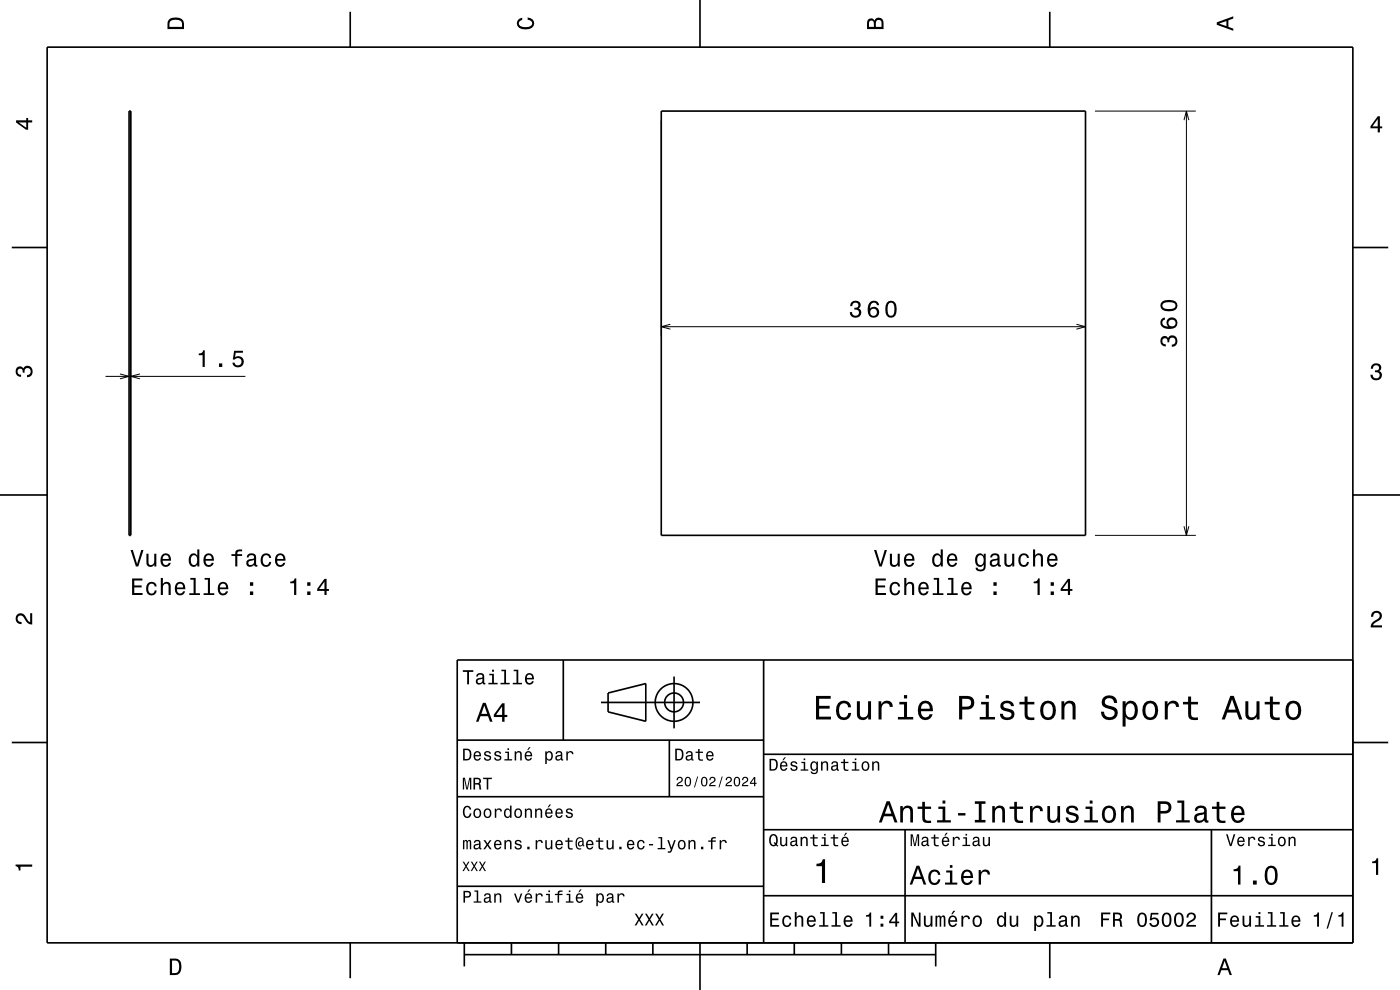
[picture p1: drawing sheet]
<svg xmlns="http://www.w3.org/2000/svg" width="297mm" height="210mm" viewBox="0 0 297 210" stroke-linecap="round" stroke-linejoin="round" font-family="sans-serif">
<g fill="none" stroke="#000" stroke-width=".21">
<path d="M140.3 25.6v45.7M230.3 25.6v45.7M232.3 23.6h21.4M251.2 25.5l.5-1.9 .5 1.9M251.7 23.6v90M22.4 79.8h29.7M25.4 79.3l2 .5-2 .6M29.7 79.3l-1.9 .5 1.9 .6M140.3 69.3h90M142.2 68.8l-1.9 .5 1.9 .5M228.4 68.8l1.9 .5-1.9 .5M232.3 113.6h21.4"/>
<path d="M251.2 111.6l.5 2 .5-2"/>
</g>
<g fill="none" stroke="#000" stroke-width=".35">
<path d="M10 10h277v190h-277zM74.3 2.5v7.5M148.5 0v10M222.7 2.5v7.5M27.4 23.6h.4v90h-.4zM140.3 23.6h90v90h-90zM2.5 52.5h7.5M287 52.5h7.5M0 105h10M287 105h10M119.5 140v17M162 140v60"/>
<path d="M287 140h-190v60M2.5 157.5h7.5M97 157h65M127.5 149h21M129 147l8-2v8l-8-2zM142 157v12M143 143.5v11M287 157.5h7.5M97 169h65M162 176h125M162 160h125M192 176v24"/>
<path d="M257 176v24M97 188h65M162 190h125M74.3 200v7.5M98.5 202.5h100M98.5 200v5M108.5 200v2.5M118.5 200v2.5M128.5 200v2.5M138.5 200v2.5M148.5 200v10M158.5 200v2.5"/>
<path d="M168.5 200v2.5M178.5 200v2.5M188.5 200v2.5M198.5 200v5M222.7 200v7.5"/>
<circle cx="143" cy="149" r="2"/>
<circle cx="143" cy="149" r="4"/>
</g>
<g fill="#000">
<path d="M36 4a2.18 2.18 0 0 0-.5 2.2h3.5v-1.2a1.43 1.43 0 0 0-1.7-1.3zM36.3 4.4a2.15 2.15 0 0 1 2.2 .3l.1 1h-2.6v-1z" fill-rule="evenodd"/>
<path d="M109.9 4.2l.9-.4v.4a.7 .7 0 0 0-.7 .5 .7 .7 0 0 0 .3 .8 1.7 1.7 0 0 0 2.5-.5 .9 .9 0 0 0-1-.8v-.5a1.24 1.24 0 0 1 1.4 1.1 1.24 1.24 0 0 1-1 1.4 2.22 2.22 0 0 1-2.5-.7l-.2-.5z" fill-rule="evenodd"/>
<path d="M184.2 4.2l-.3 .7v1.3h3.5v-1.3a.98 .98 0 0 0-.7-1.1 .98 .98 0 0 0-1.2 .6 .84 .84 0 0 0-1.3-.2zM184.5 4.5a.54 .54 0 0 1 .6-.1 .54 .54 0 0 1 .3 .6v.7h-1zM185.9 4.4a.62 .62 0 0 1 .8-.1 .62 .62 0 0 1 .3 .6v.8h-1.2z" fill-rule="evenodd"/>
<path d="M258.1 4.7v.6l3.5 1.2v-.4l-1-.4v-1.4l1-.4v-.4zM258.6 5l1.6-.5v1z" fill-rule="evenodd"/>
<path d="M3.4 25.5v.5l2.1 1.5h.5v-1.5h.8v-.5h-.8v-.5h-.4v.5zM4 26h1.6v1.1z" fill-rule="evenodd"/>
<path d="M292.3 24.7l-1.6 2.1v.4h1.6v.9h.4v-.9h.5v-.4h-.5v-2.1zM292.3 25.2v1.6h-1.1z" fill-rule="evenodd"/>
<path d="M42.2 75v.3h.8v2.5h.4v-3.5h-.3a.77 .77 0 0 1-.9 .7zM46.5 77.1v.7h.7v-.7zM49.7 74.4l-.3 1.9h.4a.79 .79 0 0 1 1.2-.2 .79 .79 0 0 1 0 1.1 .79 .79 0 0 1-1.2 0v-.3h-.5a1.21 1.21 0 0 0 1.5 1.1 1.21 1.21 0 0 0 .8-1.7 1.21 1.21 0 0 0-1.7-.5l.1-1h1.5v-.4z" fill-rule="evenodd"/>
<path d="M180.7 64.1l-.3 .8h.4a.62 .62 0 0 1 .3-.7 .62 .62 0 0 1 .8 .2 .62 .62 0 0 1-.2 .9h-.5v.4a.72 .72 0 0 1 1 .4 .72 .72 0 0 1-.5 .9 .72 .72 0 0 1-.9-.5l-.1-.3h-.4a1.18 1.18 0 0 0 1.5 1.2 1.18 1.18 0 0 0 .6-1.8l-.3-.2a.9 .9 0 0 0 .4-1.1 .9 .9 0 0 0-1-.5zM184.6 64.1l-.4 .8a1.75 1.75 0 0 0 1.1 2.5 1.15 1.15 0 0 0 1.2-1.6 1.15 1.15 0 0 0-1.9-.3 1.02 1.02 0 0 1 .8-1.3 .58 .58 0 0 1 .6 .5h.5a1.11 1.11 0 0 0-.7-.9 1.11 1.11 0 0 0-1.2 .3zM184.5 66.3a.75 .75 0 0 1 1.5 0 .75 .75 0 0 1-1.5 0zM188.1 64.2a2.68 2.68 0 0 0 .4 3.1 1.14 1.14 0 0 0 1.7-.9 2.31 2.31 0 0 0-.7-2.5l-.5-.1-.5 .1zM188.7 64.3h.7a2.38 2.38 0 0 1 0 2.6h-.7a2.37 2.37 0 0 1 0-2.6z" fill-rule="evenodd"/>
<path d="M246.4 71.5a1.17 1.17 0 0 0-.2 1.3 1.17 1.17 0 0 0 1.1 .7v-.5a.62 .62 0 0 1-.7-.3 .62 .62 0 0 1 .2-.8 .62 .62 0 0 1 .8 .2l.1 .5h.4a.72 .72 0 0 1 .4-.9 .72 .72 0 0 1 .9 .4 .72 .72 0 0 1-.5 .9l-.3 .1v.5a1.18 1.18 0 0 0 1.2-1.5 1.18 1.18 0 0 0-1.9-.6l-.1 .2a.86 .86 0 0 0-1.4-.2zM246.4 67.7a1.33 1.33 0 0 0 0 1.4 1.33 1.33 0 0 0 1.3 .7 1.63 1.63 0 0 0 2.1-1.3 1.15 1.15 0 0 0-1.6-1.1 1.15 1.15 0 0 0-.4 1.9 1.03 1.03 0 0 1-1.2-.9 .58 .58 0 0 1 .5-.6v-.4zM247.9 68.6a.75 .75 0 0 1 1.5 0 .75 .75 0 0 1-1.5 0zM246.6 63.9a1.13 1.13 0 0 0-.4 1.2 1.13 1.13 0 0 0 1 .9 2.28 2.28 0 0 0 2.5-.7 1.14 1.14 0 0 0-.9-1.6 2.85 2.85 0 0 0-2.2 .2zM246.7 64.5a2.38 2.38 0 0 1 2.6 0v.7a2.37 2.37 0 0 1-2.6 0z" fill-rule="evenodd"/>
<path d="M291.1 77.4a1.08 1.08 0 0 1 1.4-.2 1.08 1.08 0 0 1 .4 1.2l-.3 .3a1.06 1.06 0 0 1 .5 1.3 1.06 1.06 0 0 1-1.2 .7 1.1 1.1 0 0 1-1.2-1.2h.5a.71 .71 0 0 0 1 .8 .71 .71 0 0 0 .1-1.3h-.6v-.4a.61 .61 0 0 0 .8-.3 .61 .61 0 0 0-.2-.8 .61 .61 0 0 0-.9 .2l-.1 .5h-.5z" fill-rule="evenodd"/>
<path d="M3.6 78a.86 .86 0 0 1 1.4 .2 1.06 1.06 0 0 1 1.2-.6 1.06 1.06 0 0 1 .7 1.2 1.1 1.1 0 0 1-1.2 1.2v-.4a.71 .71 0 0 0 .8-1 .71 .71 0 0 0-1.3-.1v.6h-.4a.61 .61 0 0 0-.3-.8 .61 .61 0 0 0-.8 .2 .61 .61 0 0 0 .2 .8l.6 .2v.4a1.15 1.15 0 0 1-1.2-.6 1.15 1.15 0 0 1 .3-1.3z" fill-rule="evenodd"/>
<path d="M27.7 116.7l1.1 3.5h.5l1.1-3.5h-.4l-.9 2.9-.9-2.9zM31.1 117.5v1.7a.89 .89 0 0 0 .6 1 .89 .89 0 0 0 1-.4v.4h.5v-2.7h-.5v1.5a.65 .65 0 0 1-.4 .8 .65 .65 0 0 1-.8-.3v-2zM34.3 117.7a1.55 1.55 0 0 0 .8 2.6 1.07 1.07 0 0 0 1.1-.9h-.4l-.2 .3-.4 .2a.76 .76 0 0 1-.7-1h1.8a1.17 1.17 0 0 0-.5-1.3 1.17 1.17 0 0 0-1.5 .1zM34.7 118a.66 .66 0 0 1 .8-.2 .66 .66 0 0 1 .3 .8h-1.3zM40.3 117.7a1.57 1.57 0 0 0 .8 2.6l.4-.2 .4-.3v.4h.4v-3.7h-.4v1.4a.89 .89 0 0 0-1.6-.2zM40.7 118a.62 .62 0 0 1 .6-.2 .62 .62 0 0 1 .5 .6 1.12 1.12 0 0 1-.7 1.5 1.19 1.19 0 0 1-.4-1.9zM43.5 117.7a1.54 1.54 0 0 0 .7 2.6 1.07 1.07 0 0 0 1.1-.9h-.4l-.2 .3-.4 .2a.76 .76 0 0 1-.7-1h1.8a1.17 1.17 0 0 0-.5-1.3 1.17 1.17 0 0 0-1.4 .1zM43.8 118a.66 .66 0 0 1 .8-.2 .66 .66 0 0 1 .3 .8h-1.3zM49.1 117.5v.4h.8v2.3h.5v-2.3h1v-.4h-1v-.3l.3-.2h.7v-.4a1.04 1.04 0 0 0-1.5 .7v.2zM52.6 117.6l-.2 .6h.4a.55 .55 0 0 1 .6-.5 .55 .55 0 0 1 .4 .8h-.2a1 1 0 0 0-1 .3 1 1 0 0 0-.3 1 .93 .93 0 0 0 1.6 0l.1 .3 .6 .1v-.4h-.2l-.1-1.6a1.02 1.02 0 0 0-1.7-.6zM52.8 119.1l1.1-.3a.77 .77 0 0 1-.2 .9 .77 .77 0 0 1-.9 .1zM55.6 117.7a1.53 1.53 0 0 0 .8 2.6 1.07 1.07 0 0 0 1.1-1.1h-.4a.67 .67 0 0 1-.6 .7 .67 .67 0 0 1-.7-.6 1.11 1.11 0 0 1 .6-1.5 .59 .59 0 0 1 .7 .6h.4a1.09 1.09 0 0 0-.7-1 1.09 1.09 0 0 0-1.2 .3zM58.6 117.7a1.54 1.54 0 0 0 .8 2.6 1.07 1.07 0 0 0 1.1-.9h-.4l-.2 .3-.4 .2a.76 .76 0 0 1-.7-1h1.8a1.17 1.17 0 0 0-.5-1.3 1.17 1.17 0 0 0-1.5 .1zM59 118a.66 .66 0 0 1 .8-.2 .66 .66 0 0 1 .3 .8h-1.3z" fill-rule="evenodd"/>
<path d="M185.4 116.7l1.1 3.5h.6l1.1-3.5h-.5l-.9 2.9-.9-2.9zM188.8 117.5v1.7a.89 .89 0 0 0 .6 1 .89 .89 0 0 0 1.1-.4v.4h.4v-2.7h-.5v1.5a.65 .65 0 0 1-.4 .8 .65 .65 0 0 1-.8-.3v-2zM192.1 117.7a1.54 1.54 0 0 0 .8 2.6 1.07 1.07 0 0 0 1-.9h-.4l-.2 .3-.4 .2a.76 .76 0 0 1-.7-1h1.8a1.16 1.16 0 0 0-.5-1.3 1.16 1.16 0 0 0-1.4 .1zM192.4 118a.66 .66 0 0 1 .8-.2 .66 .66 0 0 1 .3 .8h-1.3zM198 117.7a1.57 1.57 0 0 0 .8 2.6l.4-.2 .4-.3v.4h.4v-3.7h-.4v1.4a.89 .89 0 0 0-1.6-.2zM198.4 118a.62 .62 0 0 1 .7-.2 .62 .62 0 0 1 .4 .6 1.12 1.12 0 0 1-.6 1.5 1.19 1.19 0 0 1-.5-1.9zM201.2 117.7a1.55 1.55 0 0 0 .8 2.6 1.07 1.07 0 0 0 1.1-.9h-.5l-.2 .3-.4 .2a.76 .76 0 0 1-.7-1h1.8a1.17 1.17 0 0 0-.5-1.3 1.17 1.17 0 0 0-1.4 .1zM201.5 118a.66 .66 0 0 1 .8-.2 .66 .66 0 0 1 .3 .8h-1.3zM207.1 117.7a1.57 1.57 0 0 0 .8 2.6l.4-.2 .4-.3a.73 .73 0 0 1-.3 1 .73 .73 0 0 1-1-.4h-.4a1.09 1.09 0 0 0 1.2 .9 1.09 1.09 0 0 0 .9-1.3v-2.5h-.4v.4l-.4-.4a.9 .9 0 0 0-1.2 .2zM207.5 118a.63 .63 0 0 1 .7-.2 .63 .63 0 0 1 .4 .6 1.11 1.11 0 0 1-.6 1.5 1.2 1.2 0 0 1-.5-1.9zM210.3 117.6l-.2 .6h.4a.55 .55 0 0 1 .6-.5 .55 .55 0 0 1 .4 .8h-.2a1 1 0 0 0-1 .3 1 1 0 0 0-.3 1 .93 .93 0 0 0 1.7 0l.1 .3 .5 .1v-.4h-.2l-.1-1.6a1.02 1.02 0 0 0-.6-.8 1.02 1.02 0 0 0-1.1 .2zM210.5 119.1l1.1-.3a.77 .77 0 0 1-.2 .9 .77 .77 0 0 1-.9 .1zM213.1 117.5v1.7a.89 .89 0 0 0 .6 1 .89 .89 0 0 0 1-.4v.4h.5v-2.7h-.5v1.5a.65 .65 0 0 1-.4 .8 .65 .65 0 0 1-.8-.3v-2zM216.3 117.7a1.53 1.53 0 0 0 .9 2.6 1.06 1.06 0 0 0 1.1-1.1h-.4a.67 .67 0 0 1-.7 .7 .67 .67 0 0 1-.7-.6 1.11 1.11 0 0 1 .7-1.5 .59 .59 0 0 1 .6 .6h.5a1.09 1.09 0 0 0-.8-1 1.09 1.09 0 0 0-1.2 .3zM219.2 116.5v3.7h.4v-1.6a.63 .63 0 0 1 .5-.8 .63 .63 0 0 1 .7 .7v1.7h.5v-1.8a.88 .88 0 0 0-.6-1 .88 .88 0 0 0-1.1 .5v-1.4zM222.4 117.7a1.54 1.54 0 0 0 .8 2.6 1.06 1.06 0 0 0 1.1-.9h-.4l-.3 .3-.3 .2a.76 .76 0 0 1-.7-1h1.8a1.16 1.16 0 0 0-.5-1.3 1.16 1.16 0 0 0-1.5 .1zM222.8 118a.66 .66 0 0 1 .8-.2 .66 .66 0 0 1 .3 .8h-1.3z" fill-rule="evenodd"/>
<path d="M3.6 130.4a1.22 1.22 0 0 1 2 .7l.4 .6 .4 .3v-1.9h.4v2.4a1.8 1.8 0 0 1-1.7-1.4 .71 .71 0 0 0-.9-.5 .71 .71 0 0 0-.5 .8 .71 .71 0 0 0 .9 .5v.5a1.18 1.18 0 0 1-1.2-.7 1.18 1.18 0 0 1 .2-1.3z" fill-rule="evenodd"/>
<path d="M28 122.7v3.5h2.2v-.4h-1.7v-1.2h1.6v-.4h-1.6v-1.1h1.7v-.4zM31.3 123.8a1.53 1.53 0 0 0 .8 2.5 1.07 1.07 0 0 0 1.1-1.1h-.4a.67 .67 0 0 1-.6 .7 .67 .67 0 0 1-.7-.6 1.11 1.11 0 0 1 .7-1.5 .59 .59 0 0 1 .6 .6h.4a1.09 1.09 0 0 0-.7-1 1.09 1.09 0 0 0-1.2 .4zM34.1 122.6v3.6h.5v-1.5a.63 .63 0 0 1 .5-.9 .63 .63 0 0 1 .7 .7v1.7h.4v-1.8a.88 .88 0 0 0-.6-.9 .88 .88 0 0 0-1 .4v-1.3zM37.4 123.8a1.54 1.54 0 0 0 .8 2.5 1.07 1.07 0 0 0 1.1-.9h-.5l-.2 .4-.4 .1a.76 .76 0 0 1-.7-.9h1.8a1.17 1.17 0 0 0-.5-1.4 1.17 1.17 0 0 0-1.4 .2zM37.7 124a.66 .66 0 0 1 .8-.1 .66 .66 0 0 1 .4 .7h-1.4zM40.4 122.6v.4h.7v2.8h-.9v.4h2.2v-.4h-.9v-3.2zM43.4 122.6v.4h.7v2.8h-.9v.4h2.3v-.4h-1v-3.2zM46.5 123.8a1.54 1.54 0 0 0 .8 2.5 1.06 1.06 0 0 0 1.1-.9h-.5l-.2 .4-.4 .1a.76 .76 0 0 1-.7-.9h1.8a1.16 1.16 0 0 0-.5-1.4 1.16 1.16 0 0 0-1.4 .2zM46.8 124a.66 .66 0 0 1 .8-.1 .66 .66 0 0 1 .4 .7h-1.4zM53 125.5v.7h.7v-.7zM53 123.5v.8h.7v-.8z" fill-rule="evenodd"/>
<path d="M61.6 123.4v.3h.8v2.5h.4v-3.5h-.3a.77 .77 0 0 1-.9 .7zM65.2 125.5v.7h.7v-.7zM65.2 123.5v.8h.7v-.8zM68.8 122.8l-1.5 2.1v.4h1.5v.9h.5v-.9h.5v-.4h-.5v-2.1zM68.8 123.4v1.5h-1.1z" fill-rule="evenodd"/>
<path d="M185.7 122.7v3.5h2.3v-.4h-1.8v-1.2h1.6v-.4h-1.6v-1.1h1.7v-.4zM189 123.8a1.53 1.53 0 0 0 .9 2.5 1.06 1.06 0 0 0 1.1-1.1h-.5a.67 .67 0 0 1-.6 .7 .67 .67 0 0 1-.7-.6 1.11 1.11 0 0 1 .7-1.5 .59 .59 0 0 1 .6 .6h.5a1.09 1.09 0 0 0-.8-1 1.09 1.09 0 0 0-1.2 .4zM191.8 122.6v3.6h.5v-1.5a.63 .63 0 0 1 .4-.8 .63 .63 0 0 1 .8 .3v2h.4v-1.8a.88 .88 0 0 0-.6-.9 .88 .88 0 0 0-1 .4v-1.3zM195.1 123.8a1.54 1.54 0 0 0 .8 2.5 1.07 1.07 0 0 0 1.1-.9h-.5l-.2 .4-.3 .1a.76 .76 0 0 1-.7-.9h1.7a1.17 1.17 0 0 0-.5-1.4 1.17 1.17 0 0 0-1.4 .2zM195.4 124a.66 .66 0 0 1 .8-.1 .66 .66 0 0 1 .4 .7h-1.3zM198.1 122.6v.4h.7v2.8h-.9v.4h2.2v-.4h-.9v-3.2zM201.1 122.6v.4h.7v2.8h-.9v.4h2.3v-.4h-.9v-3.2zM204.2 123.8a1.54 1.54 0 0 0 .8 2.5 1.07 1.07 0 0 0 1.1-.9h-.4l-.3 .4-.3 .1a.76 .76 0 0 1-.7-.9h1.7a1.17 1.17 0 0 0-.5-1.4 1.17 1.17 0 0 0-1.4 .2zM204.6 124a.66 .66 0 0 1 .7-.1 .66 .66 0 0 1 .4 .7h-1.3zM210.7 125.5v.7h.7v-.7zM210.7 123.5v.8h.7v-.8z" fill-rule="evenodd"/>
<path d="M219.3 123.4v.3h.8v2.5h.5v-3.5h-.4a.77 .77 0 0 1-.9 .7zM222.9 125.5v.7h.7v-.7zM222.9 123.5v.8h.7v-.8zM226.5 122.8l-1.5 2.1v.4h1.5v.9h.5v-.9h.5v-.4h-.5v-2.1zM226.5 123.4v1.5h-1.1z" fill-rule="evenodd"/>
<path d="M291.2 129.9a1.18 1.18 0 0 1 1.9 .3 1.18 1.18 0 0 1-1 1.7l-.5 .3-.3 .5h1.9v.4h-2.4a1.8 1.8 0 0 1 1.4-1.8 .71 .71 0 0 0 .5-.8 .71 .71 0 0 0-.9-.5 .71 .71 0 0 0-.5 .8h-.4z" fill-rule="evenodd"/>
<path d="M98.2 158.8v2.5h.9a1.37 1.37 0 0 0 .7-2.2 1.56 1.56 0 0 0-1.6-.3zM98.6 159.1a.98 .98 0 0 1 1.1 .7 .98 .98 0 0 1-.6 1.2h-.5zM100.7 159.6a1.04 1.04 0 0 0-.2 1.2 1.04 1.04 0 0 0 1 .5l.5-.5h-.3l-.4 .3a.54 .54 0 0 1-.5-.7h1.3a.83 .83 0 0 0-.4-.9 .83 .83 0 0 0-1 .1zM100.9 159.7l.2-.1a.47 .47 0 0 1 .5 .1 .47 .47 0 0 1 .1 .5h-.9zM102.9 159.5l-.2 .1a.69 .69 0 0 0 .9 .9l.2 .1a.43 .43 0 0 1-.4 .5 .43 .43 0 0 1-.4-.4h-.3a.74 .74 0 0 0 .9 .7 .74 .74 0 0 0 .5-1l-1-.4a.38 .38 0 0 1 .3-.5 .38 .38 0 0 1 .4 .4h.3a.78 .78 0 0 0-1.2-.4zM105.1 159.5l-.2 .1a.69 .69 0 0 0 .9 .9l.2 .1a.43 .43 0 0 1-.4 .5 .43 .43 0 0 1-.5-.4h-.3a.74 .74 0 0 0 .9 .7 .74 .74 0 0 0 .5-1l-.9-.4a.38 .38 0 0 1 .3-.5 .38 .38 0 0 1 .4 .4h.3a.77 .77 0 0 0-1.2-.4zM107.2 159.4v.3h.5v1.3h-.7v.3h1.6v-.3h-.6v-1.6zM107.7 158.7v.4h.3v-.4zM109.2 159.4v1.9h.3v-1.1a.45 .45 0 0 1 .4-.6 .45 .45 0 0 1 .5 .5v1.2h.3v-1.3a.63 .63 0 0 0-.5-.7 .63 .63 0 0 0-.7 .4v-.3zM112.2 158.5l-.4 .6h.3l.5-.6zM111.5 159.6a1.04 1.04 0 0 0-.2 1.2 1.04 1.04 0 0 0 1.1 .5l.5-.5h-.3l-.5 .3a.54 .54 0 0 1-.5-.7h1.3a.83 .83 0 0 0-.4-.9 .83 .83 0 0 0-1 .1zM111.8 159.7l.1-.1a.48 .48 0 0 1 .5 .1 .48 .48 0 0 1 .2 .5h-1zM115.7 159.4v2.7h.3v-1.1a.66 .66 0 0 0 .7 .4 .66 .66 0 0 0 .5-.6 .91 .91 0 0 0 0-1.1 .91 .91 0 0 0-1-.3l-.2 .3v-.3zM116.1 159.8a.45 .45 0 0 1 .5-.2 .45 .45 0 0 1 .3 .4 .65 .65 0 0 1 .1 .8 .65 .65 0 0 1-.7 .2 .98 .98 0 0 1-.2-1.2zM118.1 159.5l-.2 .4h.3a.39 .39 0 0 1 .4-.3 .39 .39 0 0 1 .3 .5h-.1a.65 .65 0 0 0-1 .4 .65 .65 0 0 0 .6 .9l.6-.3 .1 .2h.4v-.2l-.2-.1v-1.1a.72 .72 0 0 0-.5-.6 .72 .72 0 0 0-.7 .2zM118.2 160.6l.8-.3a.55 .55 0 0 1-.2 .7 .55 .55 0 0 1-.6 0zM120.1 159.4v1.9h.4v-1.1a.47 .47 0 0 1 .2-.6 .47 .47 0 0 1 .6 .2v.2h.4a.64 .64 0 0 0-.5-.7 .64 .64 0 0 0-.8 .4v-.3z" fill-rule="evenodd"/>
<path d="M98.2 142.2v.3h.9v2.7h.4v-2.7h.9v-.3zM101.3 143l-.3 .5h.4a.47 .47 0 0 1 .5-.4 .47 .47 0 0 1 .4 .6l-.2 .1a.84 .84 0 0 0-1 .2 .84 .84 0 0 0 0 1.1 .9 .9 0 0 0 1.3-.2l.1 .2 .5 .1v-.3l-.3-.1v-1.3a.87 .87 0 0 0-1.4-.5zM101.4 144.3l.9-.3a.66 .66 0 0 1-.1 .7 .66 .66 0 0 1-.8 .1zM103.8 142.9v.3h.6v1.6h-.8v.4h2v-.4h-.8v-1.9zM104.4 142.1v.4h.4v-.4zM106.4 142.1v.3h.6v2.4h-.8v.4h1.9v-.4h-.7v-2.7zM109 142.1v.3h.6v2.4h-.8v.4h1.9v-.4h-.7v-2.7zM111.6 143.1a1.32 1.32 0 0 0 .7 2.1 .9 .9 0 0 0 .9-.7h-.3l-.2 .3-.4 .1a.65 .65 0 0 1-.6-.8h1.6a1 1 0 0 0-.4-1.2 1 1 0 0 0-1.3 .2zM111.9 143.3a.57 .57 0 0 1 .7-.1 .57 .57 0 0 1 .3 .6h-1.2z" fill-rule="evenodd"/>
<path d="M102.4 149.1l-1.4 4h.5l.4-1.2h1.6l.4 1.2h.6l-1.5-4zM102.7 149.7l.7 1.7h-1.3zM106.5 149.2l-1.7 2.4v.5h1.7v1h.5v-1h.6v-.5h-.6v-2.4zM106.5 149.9v1.7h-1.3z" fill-rule="evenodd"/>
<path d="M143.2 158.8v2.5h.9a1.37 1.37 0 0 0 .7-2.2 1.56 1.56 0 0 0-1.6-.3zM143.6 159.1a.98 .98 0 0 1 1.1 .7 .98 .98 0 0 1-.6 1.2h-.5zM145.7 159.5l-.2 .4h.3a.39 .39 0 0 1 .5-.3 .39 .39 0 0 1 .3 .5h-.2a.65 .65 0 0 0-.9 .4 .65 .65 0 0 0 .5 .9l.7-.3v.2h.4v-.2l-.1-.1-.1-1.1a.73 .73 0 0 0-.4-.6 .73 .73 0 0 0-.8 .2zM145.8 160.6l.8-.3a.55 .55 0 0 1-.1 .7 .55 .55 0 0 1-.7 0zM148.1 158.9v.5h-.5v.3h.5v1.3a.75 .75 0 0 0 1 .4v-.3a.48 .48 0 0 1-.7-.3v-1.1h.7v-.3h-.7v-.5zM150 159.6a1.04 1.04 0 0 0-.2 1.2 1.04 1.04 0 0 0 1.1 .5l.5-.5h-.4l-.4 .3a.54 .54 0 0 1-.5-.7h1.3a.83 .83 0 0 0-.4-.9 .83 .83 0 0 0-1 .1zM150.3 159.7l.1-.1a.48 .48 0 0 1 .5 .1 .48 .48 0 0 1 .2 .5h-1z" fill-rule="evenodd"/>
<path d="M173.1 147.6v5h3.2v-.6h-2.5v-1.7h2.2v-.6h-2.2v-1.5h2.4v-.6zM177.8 149.2a2.59 2.59 0 0 0 .5 3.4 1.58 1.58 0 0 0 2.3-1.4h-.6a.95 .95 0 0 1-.9 1 .95 .95 0 0 1-1-.9 1.59 1.59 0 0 1 .9-2.1 .85 .85 0 0 1 .9 .8h.7a1.56 1.56 0 0 0-1.1-1.3 1.56 1.56 0 0 0-1.7 .5zM181.8 148.8v2.5a1.27 1.27 0 0 0 .9 1.4 1.27 1.27 0 0 0 1.5-.7v.6h.6v-3.8h-.6v2.2a.92 .92 0 0 1-.6 1.1 .92 .92 0 0 1-1.2-.4v-2.9zM186.4 148.8v3.8h.6v-2.2a.95 .95 0 0 1 .5-1.1 .95 .95 0 0 1 1.2 .3l.1 .4h.6a1.28 1.28 0 0 0-1-1.4 1.28 1.28 0 0 0-1.4 .8v-.6zM190.8 148.9v.5h1v2.7h-1.3v.5h3.2v-.5h-1.3v-3.2zM191.8 147.4v.8h.6v-.8zM195.1 149.2a2.62 2.62 0 0 0 .5 3.4 1.57 1.57 0 0 0 2.2-1.1h-.6l-.3 .5-.5 .2a1.08 1.08 0 0 1-1-1.3h2.5a1.66 1.66 0 0 0-.7-2 1.66 1.66 0 0 0-2.1 .3zM195.6 149.5a.94 .94 0 0 1 1.2-.2 .94 .94 0 0 1 .5 1h-1.9zM203.5 147.6v5h.6v-2.1h.8a1.47 1.47 0 0 0 1.8-1.2 1.47 1.47 0 0 0-1.5-1.7zM204.1 148.2a1.6 1.6 0 0 1 1.8 .5 .86 .86 0 0 1 0 .9 .86 .86 0 0 1-.9 .3h-.9zM208.1 148.9v.5h1v2.7h-1.3v.5h3.3v-.5h-1.3v-3.2zM209.1 147.4v.8h.7v-.8zM212.6 148.9a1.08 1.08 0 0 0-.3 1.2 1.08 1.08 0 0 0 1 .7l1.1 .4a.57 .57 0 0 1 .2 .6 .57 .57 0 0 1-.5 .4 .96 .96 0 0 1-1.4-.8h-.6a1.6 1.6 0 0 0 1.3 1.4 1.6 1.6 0 0 0 1.7-.8 1.13 1.13 0 0 0-1-1.6l-1.1-.3-.2-.4a.87 .87 0 0 1 .9-.5 .87 .87 0 0 1 .8 .6h.6a1.41 1.41 0 0 0-2.1-1.1zM217.4 147.8v1.1h-1.1v.5h1.1v2.6l.2 .4 .4 .3h1.4v-.5a.97 .97 0 0 1-1.4-.5v-2.3h1.4v-.5h-1.4v-1.1zM221.1 149.2a2.56 2.56 0 0 0 .5 3.4 1.72 1.72 0 0 0 1.8-.2 1.72 1.72 0 0 0 .6-1.7 1.7 1.7 0 0 0-.9-1.9 1.7 1.7 0 0 0-2 .4zM221.6 149.6a.96 .96 0 0 1 1-.4 .96 .96 0 0 1 .7 .8 1.59 1.59 0 0 1-1 2.2 1.19 1.19 0 0 1-1-1.5zM225.2 148.8v3.8h.6v-2.2a.97 .97 0 0 1 .5-1.1 .97 .97 0 0 1 1.1 .2l.1 .7v2.4h.7v-2.5a1.27 1.27 0 0 0-.9-1.4 1.27 1.27 0 0 0-1.5 .6v-.5zM234.1 147.9a1.38 1.38 0 0 0-.3 1.5 1.38 1.38 0 0 0 1.3 .9 1.25 1.25 0 0 1 1.4 .9 1.15 1.15 0 0 1-1.3 .9 1.15 1.15 0 0 1-1-1.1h-.7a1.8 1.8 0 0 0 1.7 1.8 1.8 1.8 0 0 0 1.9-1.6 1.46 1.46 0 0 0-1.5-1.4l-.6-.2a.83 .83 0 0 1-.5-1.1 .83 .83 0 0 1 1.2-.3l.5 .5 .1 .4h.7a1.67 1.67 0 0 0-1-1.6 1.67 1.67 0 0 0-1.9 .4zM238.2 148.8v5.3h.6v-2.1a1.32 1.32 0 0 0 1.4 .7 1.32 1.32 0 0 0 1.1-1.1 2.43 2.43 0 0 0-.8-2.8 1.21 1.21 0 0 0-1.7 .5v-.5zM239.1 149.6a.9 .9 0 0 1 .9-.4 .9 .9 0 0 1 .7 .8 1.61 1.61 0 0 1-.9 2.2 1.18 1.18 0 0 1-1-1.5zM242.8 149.2a2.56 2.56 0 0 0 .5 3.4 1.72 1.72 0 0 0 1.8-.2 1.72 1.72 0 0 0 .6-1.7 1.7 1.7 0 0 0-.9-1.9 1.7 1.7 0 0 0-2 .4zM243.3 149.6a.96 .96 0 0 1 1-.4 .96 .96 0 0 1 .7 .8 1.59 1.59 0 0 1-1 2.2 1.19 1.19 0 0 1-1-1.5zM247.1 148.8v3.8h.6v-2.2a.95 .95 0 0 1 .5-1.1 .95 .95 0 0 1 1.2 .3l.1 .4h.6a1.28 1.28 0 0 0-1-1.4 1.28 1.28 0 0 0-1.4 .8v-.6zM252 147.8v1.1h-1v.5h1l.1 2.6 .2 .4 .4 .3h1.4v-.5a.97 .97 0 0 1-1.4-.5v-2.3h1.4v-.5h-1.4v-1.1zM261 147.6l-1.8 5h.6l.6-1.4h2l.5 1.4h.7l-1.9-5zM261.4 148.3l.7 2.2h-1.5zM264.2 148.8v2.5a1.27 1.27 0 0 0 .9 1.4 1.27 1.27 0 0 0 1.5-.7v.6h.6v-3.8h-.6v2.2a.92 .92 0 0 1-.6 1.1 .92 .92 0 0 1-1.1-.4l-.1-2.9zM269.4 147.8v1.1h-1.1v.5h1.1v2.6l.2 .4 .4 .3 .7 .1 .8-.1v-.5a.97 .97 0 0 1-1.4-.5l-.1-2.3h1.5v-.5h-1.5v-1.1zM273.1 149.2a2.56 2.56 0 0 0 .6 3.4 1.72 1.72 0 0 0 1.8-.2 1.72 1.72 0 0 0 .6-1.7 1.7 1.7 0 0 0-.9-1.9 1.7 1.7 0 0 0-2.1 .4zM273.6 149.6a.96 .96 0 0 1 1-.4 .96 .96 0 0 1 .7 .8 1.59 1.59 0 0 1-.9 2.2 1.19 1.19 0 0 1-1.1-1.5z" fill-rule="evenodd"/>
<path d="M98.2 165v2.5h.3v-2.3l.4 2.3h.3l.5-2.3v2.3h.3v-2.5h-.5l-.4 2.2-.5-2.2zM100.4 165v2.5h.4v-1.1l.7 .1 .2 1h.4l-.2-1.1-.2-.1a.69 .69 0 0 0 .3-.9 .69 .69 0 0 0-.7-.4zM100.8 165.3h.4a.43 .43 0 0 1 .5 .4 .43 .43 0 0 1-.5 .4h-.4zM102.5 165v.3h.8v2.2h.3v-2.2h.7v-.3z" fill-rule="evenodd"/>
<path d="M98.4 171.2a1.45 1.45 0 0 0 .7 2.3 .94 .94 0 0 0 .9-1h-.3a.59 .59 0 0 1-.8 .7 1.31 1.31 0 0 1 .2-2l.3 .1 .2 .4h.4a.85 .85 0 0 0-.6-.8 .85 .85 0 0 0-1 .3zM100.6 171.7a1.04 1.04 0 0 0-.1 1.3 1.04 1.04 0 0 0 1.1 .5 1.04 1.04 0 0 0 .5-1.3 1.04 1.04 0 0 0-1.2-.7zM100.9 171.9a.48 .48 0 0 1 .5-.1 .48 .48 0 0 1 .3 .4 .66 .66 0 0 1 0 .7 .66 .66 0 0 1-.7 .3 .98 .98 0 0 1-.1-1.3zM102.8 171.7a1.04 1.04 0 0 0-.2 1.3 1.04 1.04 0 0 0 1.2 .5 1.04 1.04 0 0 0 .5-1.3 1.04 1.04 0 0 0-1.2-.7zM103 171.9a.48 .48 0 0 1 .5-.1 .48 .48 0 0 1 .4 .4 .66 .66 0 0 1 0 .7 .66 .66 0 0 1-.7 .3 .97 .97 0 0 1-.2-1.3zM105 171.5v2h.3v-1.1a.47 .47 0 0 1 .2-.6 .47 .47 0 0 1 .6 .2l.1 .1h.3a.64 .64 0 0 0-.5-.6 .64 .64 0 0 0-.7 .4v-.4zM107.1 171.7a1.06 1.06 0 0 0-.2 1.2 1.06 1.06 0 0 0 .9 .6l.4-.3v.3h.3v-2.6h-.3v.9a.63 .63 0 0 0-1.1-.1zM107.4 171.9a.44 .44 0 0 1 .4-.1 .44 .44 0 0 1 .4 .4 .65 .65 0 0 1 0 .7 .65 .65 0 0 1-.7 .3l-.2-.4zM109.3 171.7a1.04 1.04 0 0 0-.1 1.3 1.04 1.04 0 0 0 1.1 .5 1.04 1.04 0 0 0 .5-1.3 1.04 1.04 0 0 0-1.2-.7zM109.5 171.9a.48 .48 0 0 1 .6-.1 .48 .48 0 0 1 .3 .4 .66 .66 0 0 1 0 .7 .66 .66 0 0 1-.7 .3 .98 .98 0 0 1-.2-1.3zM111.4 171.5v2h.3v-1.1a.45 .45 0 0 1 .3-.7 .45 .45 0 0 1 .5 .6v1.2h.4v-1.3a.63 .63 0 0 0-.5-.7 .63 .63 0 0 0-.7 .3v-.3zM113.5 171.5v2h.3v-1.1a.45 .45 0 0 1 .3-.6 .45 .45 0 0 1 .6 .2v1.5h.3v-1.3a.63 .63 0 0 0-.4-.7 .63 .63 0 0 0-.8 .3v-.3zM116.5 170.7l-.3 .6h.2l.5-.6zM115.9 171.7a1.04 1.04 0 0 0-.2 1.2 1.04 1.04 0 0 0 1 .6l.5-.6h-.3l-.4 .4a.54 .54 0 0 1-.5-.7h1.2a.83 .83 0 0 0-.3-1 .83 .83 0 0 0-1 .1zM116.1 171.9l.2-.1a.47 .47 0 0 1 .4 .1 .47 .47 0 0 1 .2 .4h-.9zM118 171.7a1.04 1.04 0 0 0-.2 1.2 1.04 1.04 0 0 0 1.1 .6l.5-.6h-.3l-.5 .4a.53 .53 0 0 1-.5-.7h1.3a.83 .83 0 0 0-.3-1 .83 .83 0 0 0-1.1 .1zM118.3 171.9l.1-.1a.47 .47 0 0 1 .5 .1 .47 .47 0 0 1 .2 .4h-1zM120.2 171.6l-.1 .2a.69 .69 0 0 0 .8 .9l.3 .1a.43 .43 0 0 1-.4 .5 .43 .43 0 0 1-.5-.4h-.3a.74 .74 0 0 0 .9 .7 .74 .74 0 0 0 .5-1.1l-1-.3a.38 .38 0 0 1 .3-.5 .38 .38 0 0 1 .5 .3h.3a.77 .77 0 0 0-1.3-.4z" fill-rule="evenodd"/>
<path d="M143.7 164.9l-.2 .6h.3a.4 .4 0 0 1 .3-.5 .4 .4 0 0 1 .5 .3 .4 .4 0 0 1-.3 .5l-.2 .1a.93 .93 0 0 0-.6 .9h1.4v-.3h-1.1l.5-.4a.67 .67 0 0 0 .5-1 .67 .67 0 0 0-1.1-.2zM145.4 165a1.16 1.16 0 0 0 .5 1.8 1.16 1.16 0 0 0 .5-1.8 .63 .63 0 0 0-1 0zM145.7 165.1l.2-.1a.98 .98 0 0 1 0 1.6l-.2-.1-.2-.3v-.7zM147.9 164.7l-.7 2.3h.2l.7-2.3zM148.9 165a1.15 1.15 0 0 0 .5 1.8 1.16 1.16 0 0 0 .5-1.8 .63 .63 0 0 0-1 0zM149.2 165.1l.2-.1a.98 .98 0 0 1 0 1.6l-.2-.1-.2-.3v-.7zM150.7 164.9l-.2 .6h.2a.4 .4 0 0 1 .3-.5 .4 .4 0 0 1 .5 .3 .4 .4 0 0 1-.3 .5l-.1 .1a.95 .95 0 0 0-.7 .9h1.4v-.3h-1.1l.5-.4a.67 .67 0 0 0 .5-1 .67 .67 0 0 0-1-.2zM153.1 164.7l-.7 2.3h.2l.7-2.3zM154.1 164.9l-.2 .6h.3a.4 .4 0 0 1 .3-.5 .4 .4 0 0 1 .5 .3 .4 .4 0 0 1-.3 .5l-.2 .1a.93 .93 0 0 0-.6 .9h1.4v-.3h-1.1l.5-.4a.67 .67 0 0 0 .5-1 .67 .67 0 0 0-1.1-.2zM155.8 165a1.15 1.15 0 0 0 .5 1.8 1.16 1.16 0 0 0 .5-1.8 .63 .63 0 0 0-1 0zM156.1 165.1l.2-.1a.98 .98 0 0 1 0 1.6l-.2-.1-.2-.3v-.7zM157.6 164.9l-.2 .6h.3a.4 .4 0 0 1 .3-.5 .4 .4 0 0 1 .5 .3 .4 .4 0 0 1-.3 .5l-.2 .1a.94 .94 0 0 0-.6 .9h1.3v-.3h-1l.4-.4a.67 .67 0 0 0 .6-1 .67 .67 0 0 0-1.1-.2zM160 164.8l-.9 1.2v.3h.9v.5h.2v-.5h.3v-.3h-.3v-1.2zM160 165.2v.8h-.7z" fill-rule="evenodd"/>
<path d="M163.2 161v2.5h.9a1.37 1.37 0 0 0 .7-2.2 1.58 1.58 0 0 0-1.6-.3zM163.6 161.3a.98 .98 0 0 1 1.1 .7 .98 .98 0 0 1-.6 1.2h-.5zM166.4 160.7l-.4 .6h.2l.5-.6zM165.7 161.7a1.04 1.04 0 0 0-.2 1.2 1.04 1.04 0 0 0 1 .6l.5-.6h-.3l-.4 .4a.54 .54 0 0 1-.5-.7h1.3a.83 .83 0 0 0-.4-1 .83 .83 0 0 0-1 .1zM165.9 161.9l.2-.1a.48 .48 0 0 1 .5 .1 .48 .48 0 0 1 .1 .4h-.9zM167.9 161.6l-.2 .2a.68 .68 0 0 0 .9 .9l.2 .1a.43 .43 0 0 1-.4 .5 .43 .43 0 0 1-.4-.4h-.3a.74 .74 0 0 0 .9 .7 .74 .74 0 0 0 .5-1.1l-1-.3a.38 .38 0 0 1 .3-.5 .38 .38 0 0 1 .4 .4l.3-.1a.78 .78 0 0 0-1.2-.4zM170 161.6v.3h.5v1.3h-.7v.3h1.7v-.3h-.7v-1.6zM170.5 160.9v.3h.3v-.3zM172.1 161.7a1.06 1.06 0 0 0-.2 1.2 1.06 1.06 0 0 0 .9 .6l.4-.3a.52 .52 0 0 1-.2 .7 .52 .52 0 0 1-.7-.3h-.3a.78 .78 0 0 0 .9 .6 .78 .78 0 0 0 .6-.8v-1.9h-.3v.4l-.2-.3a.64 .64 0 0 0-.9 .1zM172.4 161.9a.45 .45 0 0 1 .4-.1 .45 .45 0 0 1 .4 .4 .65 .65 0 0 1 0 .7 .65 .65 0 0 1-.7 .3l-.2-.4zM174.2 161.5v2h.3v-1.1a.45 .45 0 0 1 .3-.6 .45 .45 0 0 1 .5 .2l.1 1.5h.3v-1.3a.63 .63 0 0 0-.5-.7 .63 .63 0 0 0-.7 .3v-.3zM176.6 161.6l-.2 .5h.3a.39 .39 0 0 1 .4-.4 .39 .39 0 0 1 .3 .6h-.1a.65 .65 0 0 0-1 .4 .65 .65 0 0 0 .6 .8l.6-.3 .1 .2 .4 .1-.2-.4v-1a.73 .73 0 0 0-1.2-.5zM176.7 162.7l.8-.2a.55 .55 0 0 1-.2 .6 .55 .55 0 0 1-.6 .1zM178.9 161v.6h-.5v.3h.5l.1 1.3a.75 .75 0 0 0 1 .3v-.3a.48 .48 0 0 1-.7-.2v-1.1h.7v-.3h-.7v-.6zM180.8 161.6v.3h.5v1.3h-.6v.3h1.6v-.3h-.6v-1.6zM181.3 160.9v.3h.4v-.3zM183 161.7a1.04 1.04 0 0 0-.2 1.3 1.04 1.04 0 0 0 1.2 .5 1.04 1.04 0 0 0 .4-1.3 1.04 1.04 0 0 0-1.2-.7zM183.2 161.9a.48 .48 0 0 1 .5-.1 .48 .48 0 0 1 .4 .4 .66 .66 0 0 1 0 .7 .66 .66 0 0 1-.7 .3 .98 .98 0 0 1-.2-1.3zM185 161.5v2h.3v-1.1a.45 .45 0 0 1 .3-.6 .45 .45 0 0 1 .6 .2v1.5h.3v-1.3a.63 .63 0 0 0-.4-.7 .63 .63 0 0 0-.8 .3v-.3z" fill-rule="evenodd"/>
<path d="M163.4 177.2a1.45 1.45 0 0 0 .7 2.3l.5-.2 .3 .3 .2-.2-.3-.3a1.53 1.53 0 0 0-.5-2.2l-.6 .1zM163.8 177.3l.3-.1a1.21 1.21 0 0 1 .5 1.7l-.3-.3-.2 .2 .3 .3a.45 .45 0 0 1-.7-.1 1.62 1.62 0 0 1 .1-1.7zM165.5 177.5v1.3a.63 .63 0 0 0 .4 .7 .63 .63 0 0 0 .8-.3v.3h.3v-2h-.3v1.2a.46 .46 0 0 1-.3 .5 .46 .46 0 0 1-.6-.2v-1.5zM167.9 177.6l-.2 .5h.3a.39 .39 0 0 1 .5-.4 .39 .39 0 0 1 .2 .6h-.1a.65 .65 0 0 0-.9 .4 .65 .65 0 0 0 .5 .8l.6-.3 .1 .2 .4 .1v-.3h-.2v-1.1a.73 .73 0 0 0-1.2-.5zM168 178.7l.8-.2a.55 .55 0 0 1-.2 .6 .55 .55 0 0 1-.6 .1zM169.8 177.5v2h.4v-1.1a.45 .45 0 0 1 .2-.6 .45 .45 0 0 1 .6 .2v1.5h.3v-1.3a.63 .63 0 0 0-.4-.7 .63 .63 0 0 0-.8 .3v-.3zM172.4 177v.6h-.5v.3h.5l.1 1.3a.75 .75 0 0 0 1 .3v-.3a.49 .49 0 0 1-.7-.2v-1.1h.7v-.3h-.7v-.6zM174.3 177.6v.3h.5v1.3h-.6v.3h1.6v-.3h-.6v-1.6zM174.8 176.9v.3h.4v-.3zM176.8 177v.6h-.6v.3h.6v1.3a.74 .74 0 0 0 1 .3v-.3a.49 .49 0 0 1-.7-.2v-1.1h.7v-.3h-.7v-.6zM179.4 176.7l-.4 .6h.2l.5-.6zM178.7 177.7a1.04 1.04 0 0 0-.2 1.2 1.04 1.04 0 0 0 1 .6l.5-.6h-.3l-.4 .4a.54 .54 0 0 1-.5-.7h1.3a.83 .83 0 0 0-.4-1 .83 .83 0 0 0-1 .1zM178.9 177.9l.2-.1a.48 .48 0 0 1 .5 .1 .48 .48 0 0 1 .1 .4h-.9z" fill-rule="evenodd"/>
<path d="M188.1 170l-1.7 4.5h.6l.5-1.4h1.8l.5 1.4h.6l-1.7-4.5zM188.4 170.6l.7 2h-1.4zM191 171v3.5h.5v-2a.82 .82 0 0 1 .6-1 .82 .82 0 0 1 1 .4v2.6h.6v-2.3a1.14 1.14 0 0 0-.8-1.3 1.14 1.14 0 0 0-1.4 .6v-.5zM195.6 170.1v1h-.9v.5h.9l.1 2.3 .2 .4 .3 .2 1.3 .1v-.5a.88 .88 0 0 1-1.3-.5v-2h1.3v-.5h-1.3v-1zM199.1 171.1v.5h.9v2.4h-1.2v.5h2.9v-.5h-1.2v-2.9zM199.9 169.8v.7h.7v-.7zM203.2 172.5v.5h1.6v-.5zM206.8 170v.5h.8v3.4h-.8v.6h2.3v-.6h-.9v-3.4h.9v-.5zM210.5 171v3.5h.6v-2a.82 .82 0 0 1 .5-1 .82 .82 0 0 1 1 .4v2.6h.6v-2.3a1.14 1.14 0 0 0-.8-1.3 1.14 1.14 0 0 0-1.4 .6v-.5zM215.2 170.1v1h-1v.5h1v2.3l.2 .4 .3 .2 .7 .1h.6v-.5a.87 .87 0 0 1-1.2-.5l-.1-2h1.3v-.5h-1.3v-1zM218.5 171v3.5h.6v-2a.85 .85 0 0 1 .4-1 .85 .85 0 0 1 1.1 .3l.1 .3h.5a1.15 1.15 0 0 0-.8-1.2 1.15 1.15 0 0 0-1.4 .7v-.6zM222.2 171v2.3a1.14 1.14 0 0 0 .8 1.2 1.14 1.14 0 0 0 1.3-.6v.6h.6v-3.5h-.6v2a.83 .83 0 0 1-.5 1 .83 .83 0 0 1-1-.4v-2.6zM226.5 171.2a.97 .97 0 0 0-.3 1 .97 .97 0 0 0 .9 .7l1 .3a.51 .51 0 0 1 .2 .5 .51 .51 0 0 1-.5 .3 .86 .86 0 0 1-1.2-.6h-.5a1.41 1.41 0 0 0 1.3 1.2 1.41 1.41 0 0 0 1.5-1.2 1.01 1.01 0 0 0-1.1-1l-.9-.2-.2-.3a.78 .78 0 0 1 .8-.5 .78 .78 0 0 1 .7 .5h.6a1.26 1.26 0 0 0-1.9-1zM230.3 171.1v.5h.9v2.4h-1.2v.5h2.9v-.5h-1.1v-2.9zM231.2 169.8v.7h.6v-.7zM234.1 171.4a1.96 1.96 0 0 0 1.2 3.2 1.95 1.95 0 0 0 1.5-1.6 1.95 1.95 0 0 0-.9-2l-.6-.1-.7 .1zM234.6 171.7a.86 .86 0 0 1 .9-.3 .86 .86 0 0 1 .6 .7 1.43 1.43 0 0 1-.8 2 1.51 1.51 0 0 1-.7-2.4zM237.8 171v3.5h.6v-2a.82 .82 0 0 1 .5-1 .82 .82 0 0 1 1 .4l.1 2.6h.5v-2.3a1.14 1.14 0 0 0-.8-1.3 1.14 1.14 0 0 0-1.3 .6v-.5zM245.6 170v4.5h.6v-1.9a1.96 1.96 0 0 0 2.2-.7 1.29 1.29 0 0 0-1.2-1.9zM246.2 170.5a1.44 1.44 0 0 1 1.6 .4 .78 .78 0 0 1 0 .9 .78 .78 0 0 1-.9 .2h-.7zM249.8 169.8v.5h.9v3.7h-1.2v.5h2.9v-.5h-1.2v-4.2zM253.8 171.2l-.3 .8h.5a.71 .71 0 0 1 .8-.7 .71 .71 0 0 1 .5 1l-.2 .1a1.47 1.47 0 0 0-1.8 1.2 .94 .94 0 0 0 1.1 1l.6-.2 .5-.4 .1 .4 .8 .1v-.5h-.4v-2.1a1.31 1.31 0 0 0-2.2-.7zM254 173.1l1.4-.4a.99 .99 0 0 1-.2 1.1 .99 .99 0 0 1-1.2 .1l-.1-.4zM258.1 170.1v1h-1v.5h1v2.3l.2 .4 .4 .2 1.3 .1v-.5a.88 .88 0 0 1-1.3-.5v-2h1.3v-.5h-1.3v-1zM261.5 171.4a1.98 1.98 0 0 0 1.1 3.2 1.36 1.36 0 0 0 1.4-1.1h-.6l-.3 .4-.5 .2a.97 .97 0 0 1-.9-1.2h2.3a1.5 1.5 0 0 0-.6-1.8 1.5 1.5 0 0 0-1.9 .3zM262 171.6a.85 .85 0 0 1 1-.1 .85 .85 0 0 1 .4 .9h-1.7z" fill-rule="evenodd"/>
<path d="M193.2 177v2.5h.3v-2.3l.4 2.3h.3l.5-2.3v2.3h.3v-2.5h-.5l-.4 2.2-.5-2.2zM195.7 177.6l-.2 .5h.3a.39 .39 0 0 1 .5-.4 .39 .39 0 0 1 .3 .6h-.2a.65 .65 0 0 0-.9 .4 .65 .65 0 0 0 .5 .8l.7-.3v.2l.4 .1v-.3h-.1l-.1-1.1a.73 .73 0 0 0-1.2-.5zM195.8 178.7l.8-.2a.55 .55 0 0 1-.1 .6 .55 .55 0 0 1-.7 .1zM198.1 177v.6h-.5v.3h.5v1.3a.74 .74 0 0 0 1 .3v-.3a.49 .49 0 0 1-.7-.2v-1.1h.7v-.3h-.7v-.6zM200.7 176.7l-.4 .6h.3l.5-.6zM200 177.7a1.04 1.04 0 0 0-.2 1.2 1.04 1.04 0 0 0 1.1 .6l.5-.6h-.4l-.4 .4a.54 .54 0 0 1-.5-.7h1.3a.83 .83 0 0 0-.4-1 .83 .83 0 0 0-1 .1zM200.3 177.9l.1-.1a.48 .48 0 0 1 .5 .1 .48 .48 0 0 1 .2 .4h-1zM202.1 177.5v2h.3v-1.1a.47 .47 0 0 1 .3-.6 .47 .47 0 0 1 .6 .2v.1h.3a.64 .64 0 0 0-.4-.6 .64 .64 0 0 0-.8 .4v-.4zM204.3 177.6v.3h.5v1.3h-.6v.3h1.6v-.3h-.6v-1.6zM204.8 176.9v.3h.4v-.3zM206.6 177.6l-.2 .5h.3a.39 .39 0 0 1 .4-.4 .39 .39 0 0 1 .3 .6h-.1a.65 .65 0 0 0-1 .4 .65 .65 0 0 0 .6 .8l.6-.3 .1 .2 .4 .1v-.3h-.2v-1.1a.72 .72 0 0 0-.5-.6 .72 .72 0 0 0-.7 .1zM206.7 178.7l.8-.2a.55 .55 0 0 1-.2 .6 .55 .55 0 0 1-.6 .1zM208.5 177.5v1.3a.63 .63 0 0 0 .5 .7 .63 .63 0 0 0 .7-.3v.3h.3v-2h-.3v1.2a.46 .46 0 0 1-.3 .5 .46 .46 0 0 1-.6-.2v-1.5z" fill-rule="evenodd"/>
<path d="M260.1 177l.8 2.5h.4l.8-2.5h-.4l-.6 2.1-.7-2.1zM262.7 177.7a1.04 1.04 0 0 0-.2 1.2 1.04 1.04 0 0 0 1 .6l.5-.6h-.3l-.4 .4a.54 .54 0 0 1-.5-.7h1.3a.83 .83 0 0 0-.4-1 .83 .83 0 0 0-1 .1zM262.9 177.9l.2-.1a.48 .48 0 0 1 .5 .1 .48 .48 0 0 1 .1 .4h-.9zM264.8 177.5v2h.3v-1.1a.47 .47 0 0 1 .3-.6 .47 .47 0 0 1 .6 .2v.1h.3a.64 .64 0 0 0-.5-.6 .64 .64 0 0 0-.7 .4v-.4zM267 177.6l-.1 .2a.69 .69 0 0 0 .9 .9l.2 .1a.43 .43 0 0 1-.4 .5 .43 .43 0 0 1-.5-.4h-.3a.74 .74 0 0 0 .9 .7 .74 .74 0 0 0 .5-1.1l-.9-.3a.38 .38 0 0 1 .3-.5 .38 .38 0 0 1 .4 .4l.3-.1a.78 .78 0 0 0-1.3-.4zM269.2 177.6v.3h.5v1.3h-.7v.3h1.6v-.3h-.6v-1.6zM269.7 176.9v.3h.3v-.3zM271.3 177.7a1.04 1.04 0 0 0-.1 1.3 1.04 1.04 0 0 0 1.1 .5 1.04 1.04 0 0 0 .5-1.3 1.04 1.04 0 0 0-1.2-.7zM271.5 177.9a.48 .48 0 0 1 .6-.1 .48 .48 0 0 1 .3 .4 .67 .67 0 0 1 0 .7 .67 .67 0 0 1-.7 .3 .98 .98 0 0 1-.2-1.3zM273.3 177.5v2h.4v-1.1a.45 .45 0 0 1 .3-.7 .45 .45 0 0 1 .5 .6v1.2h.4v-1.3a.63 .63 0 0 0-.5-.7 .63 .63 0 0 0-.7 .3v-.3z" fill-rule="evenodd"/>
<path d="M3.3 183.4h3.5v.4h-2.5v.9h-.3a.77 .77 0 0 0-.7-1z" fill-rule="evenodd"/>
<path d="M98.1 182.8l.6 1-.6 1h.3l.5-.8 .4 .8h.3l-.6-1.1 .6-.9h-.3l-.4 .7-.5-.7zM99.9 182.8l.6 1-.7 1h.3l.5-.8 .5 .8h.3l-.7-1.1 .6-.9h-.3l-.4 .7-.4-.7zM101.6 182.8l.6 1-.6 1h.3l.4-.8 .5 .8h.3l-.6-1.1 .6-.9h-.3l-.5 .7-.4-.7z" fill-rule="evenodd"/>
<path d="M98.2 178.2v2h.3v-1.3l.2-.5h.2v.2l.1 1.6h.2v-1.5l.3-.3 .2 .4v1.4h.3v-1.4a.49 .49 0 0 0-.4-.7l-.4 .3-.4-.3-.3 .3v-.2zM100.7 178.3l-.2 .5h.3a.39 .39 0 0 1 .5-.4 .39 .39 0 0 1 .3 .6h-.2a.65 .65 0 0 0-.9 .4 .65 .65 0 0 0 .5 .8l.7-.3v.2l.4 .1v-.3h-.1l-.1-1.2a.73 .73 0 0 0-1.2-.4zM100.8 179.4l.8-.2a.55 .55 0 0 1-.1 .6 .55 .55 0 0 1-.7 .1zM102.6 178.2l.6 1-.7 1h.4l.5-.8 .5 .8h.4l-.7-1 .7-1h-.4l-.5 .7-.5-.7zM105 178.4a1.04 1.04 0 0 0-.2 1.2 1.04 1.04 0 0 0 1.1 .6l.5-.6h-.4l-.4 .3a.54 .54 0 0 1-.5-.6h1.3a.83 .83 0 0 0-.4-1 .83 .83 0 0 0-1 .1zM105.3 178.6l.1-.1a.48 .48 0 0 1 .5 0 .48 .48 0 0 1 .2 .5h-1zM107 178.2v2h.3v-1.2a.45 .45 0 0 1 .3-.5 .45 .45 0 0 1 .6 .2v1.5h.3v-1.3a.63 .63 0 0 0-.4-.7 .63 .63 0 0 0-.8 .3v-.3zM109.4 178.3l-.2 .2a.69 .69 0 0 0 .9 .8l.2 .1a.43 .43 0 0 1-.3 .6 .43 .43 0 0 1-.5-.5h-.3a.74 .74 0 0 0 .9 .7 .74 .74 0 0 0 .5-1l-1-.3a.38 .38 0 0 1 .3-.5 .38 .38 0 0 1 .4 .3h.4a.78 .78 0 0 0-1.3-.4zM111.8 179.6v.6h.5v-.6zM113.6 178.2v2h.4v-1.2a.47 .47 0 0 1 .2-.5 .47 .47 0 0 1 .6 .2v.1h.4a.64 .64 0 0 0-.5-.6 .64 .64 0 0 0-.8 .3v-.3zM115.7 178.2v1.3a.63 .63 0 0 0 .4 .7 .63 .63 0 0 0 .8-.3v.3h.3v-2h-.3v1.1a.46 .46 0 0 1-.3 .6 .46 .46 0 0 1-.6-.2v-1.5zM118 178.4a1.04 1.04 0 0 0-.2 1.2 1.04 1.04 0 0 0 1.1 .6l.5-.6h-.3l-.5 .3a.54 .54 0 0 1-.5-.6h1.3a.83 .83 0 0 0-.3-1 .83 .83 0 0 0-1.1 .1zM118.3 178.6l.1-.1a.47 .47 0 0 1 .5 0 .47 .47 0 0 1 .2 .5h-1zM120.4 177.7v.6h-.5v.3h.5l.1 1.2a.75 .75 0 0 0 1 .4v-.3a.49 .49 0 0 1-.7-.2v-1.1h.7v-.3h-.7v-.6zM122.5 177.8a1.87 1.87 0 0 0 .1 2.3l.7 .1v-.3a.61 .61 0 0 1-.9-.5 1.2 1.2 0 0 1 .6-1.6l.4 .1 .1 .4a.7 .7 0 0 0-.8 .4 .7 .7 0 0 0 .2 .8h.4l.3-.2v.2h.4l-.2-.3a1.2 1.2 0 0 0-.8-1.6zM122.9 178.7l.6-.2-.1 .7-.5 .1zM124.5 178.4a1.04 1.04 0 0 0-.2 1.2 1.04 1.04 0 0 0 1.1 .6l.5-.6h-.3l-.5 .3a.54 .54 0 0 1-.5-.6h1.3a.83 .83 0 0 0-.3-1 .83 .83 0 0 0-1.1 .1zM124.8 178.6l.1-.1a.47 .47 0 0 1 .5 0 .47 .47 0 0 1 .2 .5h-1zM127 177.7v.6h-.6v.3h.6v1.2a.75 .75 0 0 0 1 .4v-.3a.49 .49 0 0 1-.7-.2v-1.1h.7v-.3h-.7v-.6zM128.7 178.2v1.3a.64 .64 0 0 0 .4 .7 .64 .64 0 0 0 .8-.3v.3h.3v-2h-.3v1.1a.46 .46 0 0 1-.3 .6 .46 .46 0 0 1-.6-.2v-1.5zM131.4 179.6v.6h.5v-.6zM133.2 178.4a1.04 1.04 0 0 0-.2 1.2 1.04 1.04 0 0 0 1.1 .6l.4-.6h-.3l-.4 .3a.54 .54 0 0 1-.5-.6h1.3a.83 .83 0 0 0-.4-1 .83 .83 0 0 0-1 .1zM133.4 178.6l.2-.1a.47 .47 0 0 1 .5 0 .47 .47 0 0 1 .2 .5h-1zM135.4 178.4a1.04 1.04 0 0 0-.2 1.2 1.04 1.04 0 0 0 1.1 .6l.4-.4 .1-.3h-.3l-.3 .4a.72 .72 0 0 1-.7-.7 .72 .72 0 0 1 .7-.7l.2 .4h.4a.78 .78 0 0 0-.6-.7 .78 .78 0 0 0-.8 .2zM137.7 179v.3h.9v-.3zM139.7 177.6v.2h.5v2.1h-.7v.3h1.6v-.3h-.6v-2.3zM141.6 178.2l.7 2.1-.2 .3h-.4v.3a.63 .63 0 0 0 .9-.5l.7-2.2h-.3l-.5 1.6-.6-1.6zM144 178.4a1.04 1.04 0 0 0-.1 1.2 1.04 1.04 0 0 0 1.1 .6 1.04 1.04 0 0 0 .5-1.3 1.04 1.04 0 0 0-1.2-.7zM144.2 178.6a.48 .48 0 0 1 .6-.2 .48 .48 0 0 1 .3 .5 .66 .66 0 0 1 0 .7 .66 .66 0 0 1-.7 .3 .97 .97 0 0 1-.2-1.3zM146 178.2v2h.4v-1.2a.45 .45 0 0 1 .2-.5 .45 .45 0 0 1 .6 .2v1.5h.3v-1.3a.63 .63 0 0 0-.4-.7 .63 .63 0 0 0-.8 .3v-.3zM148.7 179.6v.6h.5v-.6zM150.2 178.3v.3h.6v1.6h.3v-1.6h.8v-.3h-.8l.1-.3 .7-.1v-.3a.68 .68 0 0 0-.8 0 .68 .68 0 0 0-.3 .7zM152.7 178.2v2h.3v-1.2a.47 .47 0 0 1 .2-.5 .47 .47 0 0 1 .6 .2l.1 .1h.3a.64 .64 0 0 0-.5-.6 .64 .64 0 0 0-.7 .3v-.3z" fill-rule="evenodd"/>
<path d="M98.3 189v2.5h.4v-1.1a.96 .96 0 0 0 1.2-.7 .67 .67 0 0 0-.7-.7zM98.7 189.3h.4a.43 .43 0 0 1 .5 .4 .43 .43 0 0 1-.5 .4h-.4zM100.6 188.9v.3h.5v2h-.6v.3h1.6v-.3h-.6v-2.3zM102.9 189.6l-.2 .5h.3a.39 .39 0 0 1 .5-.4 .39 .39 0 0 1 .2 .6h-.1a.65 .65 0 0 0-.9 .4 .65 .65 0 0 0 .5 .8l.6-.3 .1 .2 .4 .1v-.3h-.2v-1.1a.73 .73 0 0 0-1.2-.5zM103 190.7l.8-.2a.55 .55 0 0 1-.2 .6 .55 .55 0 0 1-.6 .1zM104.8 189.5v2h.4v-1.1a.45 .45 0 0 1 .2-.6 .45 .45 0 0 1 .6 .2v1.5h.3v-1.3a.63 .63 0 0 0-.4-.7 .63 .63 0 0 0-.8 .3v-.3zM109 189.5l.8 2h.3l.7-2h-.3l-.6 1.6-.5-1.6zM112.2 188.7l-.4 .6h.3l.5-.6zM111.5 189.7a1.04 1.04 0 0 0-.2 1.2 1.04 1.04 0 0 0 1.1 .6l.5-.6h-.3l-.5 .4a.54 .54 0 0 1-.5-.7h1.3a.83 .83 0 0 0-.4-1 .83 .83 0 0 0-1 .1zM111.8 189.9l.1-.1a.48 .48 0 0 1 .5 .1 .48 .48 0 0 1 .2 .4h-1zM113.6 189.5v2h.4v-1.1a.47 .47 0 0 1 .2-.6 .47 .47 0 0 1 .6 .2v.1h.4a.64 .64 0 0 0-.5-.6 .64 .64 0 0 0-.8 .4v-.4zM115.8 189.6v.3h.5v1.3h-.6v.3h1.6v-.3h-.6v-1.6zM116.3 188.9v.3h.4v-.3zM117.7 189.6v.3h.6v1.6h.3v-1.6h.7v-.3h-.7v-.3l.7-.1v-.3a.68 .68 0 0 0-.7 0 .68 .68 0 0 0-.3 .7zM120.2 189.6v.3h.5v1.3h-.7v.3h1.6v-.3h-.6v-1.6zM120.7 188.9v.3h.3v-.3zM123 188.7l-.3 .6h.2l.5-.6zM122.4 189.7a1.04 1.04 0 0 0-.2 1.2 1.04 1.04 0 0 0 1 .6l.5-.6h-.3l-.4 .4a.54 .54 0 0 1-.5-.7h1.2a.83 .83 0 0 0-.3-1 .83 .83 0 0 0-1 .1zM122.6 189.9l.2-.1a.48 .48 0 0 1 .5 .1 .48 .48 0 0 1 .1 .4h-.9zM126.5 189.5v2.7h.3v-1a.66 .66 0 0 0 .7 .3 .66 .66 0 0 0 .6-.6 .91 .91 0 0 0 0-1 .91 .91 0 0 0-1-.3l-.3 .2v-.3zM127 189.9a.45 .45 0 0 1 .5-.1 .45 .45 0 0 1 .3 .4v.3a.6 .6 0 0 1-.5 .8 .85 .85 0 0 1-.3-1.4zM128.9 189.6l-.2 .5h.3a.39 .39 0 0 1 .5-.4 .39 .39 0 0 1 .3 .6h-.2a.65 .65 0 0 0-.9 .4 .65 .65 0 0 0 .5 .8l.6-.3 .1 .2 .4 .1v-.3h-.2v-1.1a.73 .73 0 0 0-1.2-.5zM129 190.7l.8-.2a.55 .55 0 0 1-.1 .6 .55 .55 0 0 1-.7 .1zM131 189.5v2h.3v-1.1a.47 .47 0 0 1 .3-.6 .47 .47 0 0 1 .6 .2v.1h.3a.64 .64 0 0 0-.5-.6 .64 .64 0 0 0-.7 .4v-.4z" fill-rule="evenodd"/>
<path d="M134.7 193.8l.7 1.2-.8 1.3h.4l.6-1 .6 1h.3l-.7-1.3 .7-1.2h-.4l-.5 .9-.6-.9zM136.8 193.8l.8 1.2-.8 1.3h.4l.5-1 .6 1h.4l-.8-1.3 .8-1.2h-.4l-.5 .9-.6-.9zM139 193.8l.7 1.2-.7 1.3h.3l.6-1 .6 1h.4l-.8-1.3 .7-1.2h-.3l-.6 .9-.5-.9z" fill-rule="evenodd"/>
<path d="M163.4 193.6v3h1.9v-.4h-1.5v-1h1.3v-.4h-1.3v-.9h1.5v-.3zM166.2 194.5a1.31 1.31 0 0 0 .7 2.2 .9 .9 0 0 0 1-1h-.4a.57 .57 0 0 1-.5 .6 .57 .57 0 0 1-.6-.5 .81 .81 0 0 1-.1-.9 .81 .81 0 0 1 .9-.4l.3 .5h.4a.94 .94 0 0 0-.7-.8 .94 .94 0 0 0-1 .3zM168.6 193.5v3.1h.4v-1.4a.54 .54 0 0 1 .3-.6 .54 .54 0 0 1 .7 .3v1.7h.4v-1.6a.76 .76 0 0 0-.5-.8 .76 .76 0 0 0-.9 .4v-1.1zM171.4 194.5a1.32 1.32 0 0 0 .7 2.2 .91 .91 0 0 0 .9-.8h-.3l-.2 .3-.4 .1a.65 .65 0 0 1-.6-.8h1.6a1 1 0 0 0-.5-1.1 1 1 0 0 0-1.2 .1zM171.7 194.7a.57 .57 0 0 1 .7-.1 .57 .57 0 0 1 .3 .6h-1.2zM174 193.5v.3h.6v2.5h-.8v.3h1.9v-.3h-.7v-2.8zM176.6 193.5v.3h.6v2.5h-.8v.3h1.9v-.3h-.7v-2.8zM179.2 194.5a1.32 1.32 0 0 0 .7 2.2 .91 .91 0 0 0 .9-.8h-.3l-.2 .3-.4 .1a.65 .65 0 0 1-.5-.8h1.5a1 1 0 0 0-.4-1.1 1 1 0 0 0-1.3 .1zM179.5 194.7a.57 .57 0 0 1 .7-.1 .57 .57 0 0 1 .3 .6h-1.1z" fill-rule="evenodd"/>
<path d="M173.2 183.2a1.1 1.1 0 0 0 1.3-.9h.5v5h-.6v-3.6h-1.2z" fill-rule="evenodd"/>
<path d="M183.7 194.1v.3h.7v2.2h.4v-3h-.3a.66 .66 0 0 1-.8 .5zM186.8 195.9v.7h.6v-.7zM186.8 194.3v.6h.6v-.6zM189.9 193.6l-1.3 1.8v.4h1.3v.8h.4v-.8h.5v-.3h-.5v-1.9zM189.9 194.1v1.4h-.9z" fill-rule="evenodd"/>
<path d="M194.4 183.6l-1.4 4h.5l.4-1.1h1.6l.5 1.1h.5l-1.5-4zM194.7 184.2l.7 1.8h-1.3zM197.3 184.9a1.75 1.75 0 0 0 .9 2.9 1.21 1.21 0 0 0 1.3-1.3h-.5a.76 .76 0 0 1-.7 .8 .76 .76 0 0 1-.8-.7 1.28 1.28 0 0 1 .7-1.7 .68 .68 0 0 1 .8 .7h.5a1.25 1.25 0 0 0-.9-1.1 1.25 1.25 0 0 0-1.3 .4zM200.7 184.7v.4h.8v2.1h-1v.4h2.6v-.4h-1.1v-2.5zM201.5 183.5v.6h.5v-.6zM204.2 184.9a1.77 1.77 0 0 0 .9 2.9 1.21 1.21 0 0 0 1.3-1h-.5l-.3 .4-.4 .1a.87 .87 0 0 1-.8-1.1h2a1.33 1.33 0 0 0-.5-1.5 1.33 1.33 0 0 0-1.7 .2zM204.6 185.1a.75 .75 0 0 1 .9-.1 .75 .75 0 0 1 .4 .8h-1.5zM207.6 184.5v3.1h.5v-1.7a.76 .76 0 0 1 .4-.9 .76 .76 0 0 1 1 .2v.3h.5a1.02 1.02 0 0 0-.8-1 1.02 1.02 0 0 0-1.1 .6v-.6z" fill-rule="evenodd"/>
<path d="M193.3 193.6v3h.4v-2.5l1.1 2.5h.5v-3h-.4v2.4l-1.1-2.4zM196 194.3v1.5a.76 .76 0 0 0 .5 .8 .76 .76 0 0 0 .9-.4v.4h.4v-2.3h-.4v1.3a.55 .55 0 0 1-.3 .7 .55 .55 0 0 1-.7-.3v-1.7zM198.5 194.3v2.3h.3v-1.6l.2-.5h.2l.1 .2v1.9h.4v-1.8l.3-.3 .2 .4v1.7h.4v-1.6a.59 .59 0 0 0-.5-.8l-.5 .3-.4-.3-.4 .3v-.2zM202.2 193.2l-.4 .7h.3l.6-.7zM201.4 194.5a1.32 1.32 0 0 0 .7 2.2 .91 .91 0 0 0 .9-.8h-.3l-.2 .3-.4 .1a.65 .65 0 0 1-.6-.8h1.6a1 1 0 0 0-.5-1.1 1 1 0 0 0-1.2 .1zM201.7 194.7a.57 .57 0 0 1 .7-.1 .57 .57 0 0 1 .3 .6h-1.2zM204 194.3v2.3h.3v-1.4a.57 .57 0 0 1 .3-.6 .57 .57 0 0 1 .8 .2v.2h.4a.77 .77 0 0 0-.6-.8 .77 .77 0 0 0-.9 .4v-.3zM206.6 194.5a1.24 1.24 0 0 0-.2 1.5 1.24 1.24 0 0 0 1.3 .6 1.34 1.34 0 0 0 .6-1.4 1.34 1.34 0 0 0-1-1zM206.9 194.7a.57 .57 0 0 1 .6-.2 .57 .57 0 0 1 .4 .5 .8 .8 0 0 1 0 .9 .8 .8 0 0 1-.9 .4 1.17 1.17 0 0 1-.1-1.6zM211.7 194.5a1.35 1.35 0 0 0 .7 2.2l.4-.2 .2-.3v.4h.4v-3.1h-.3v1.1a.77 .77 0 0 0-1.4-.1zM212 194.7a.53 .53 0 0 1 .6-.2 .53 .53 0 0 1 .4 .5 .96 .96 0 0 1-.6 1.3 1.01 1.01 0 0 1-.4-1.6zM214.2 194.3v1.5a.76 .76 0 0 0 .5 .8 .76 .76 0 0 0 1-.4v.4h.3v-2.3h-.4v1.3a.55 .55 0 0 1-.3 .7 .55 .55 0 0 1-.7-.3v-1.7zM219.4 194.3v3.2h.4v-1.3a.79 .79 0 0 0 .8 .4 .79 .79 0 0 0 .7-.7 1.13 1.13 0 0 0 0-1.2 1.13 1.13 0 0 0-1.1-.5l-.4 .4v-.3zM219.9 194.7a.53 .53 0 0 1 .6-.2 .53 .53 0 0 1 .4 .5 .78 .78 0 0 1 .1 .9 .78 .78 0 0 1-.9 .4 1.19 1.19 0 0 1-.2-1.6zM222.2 193.5v.3h.6v2.5h-.8v.3h1.9v-.3h-.7v-2.8zM224.9 194.4l-.2 .5h.3a.47 .47 0 0 1 .6-.4 .47 .47 0 0 1 .3 .6l-.2 .1a.84 .84 0 0 0-1 .2 .84 .84 0 0 0 0 1.1 .91 .91 0 0 0 1.3-.2l.1 .2 .5 .1v-.3l-.2-.1-.1-1.3a.87 .87 0 0 0-.5-.7 .87 .87 0 0 0-.9 .2zM225 195.7l1-.3a.66 .66 0 0 1-.2 .7 .66 .66 0 0 1-.8 .1zM227.2 194.3v2.3h.4v-1.4a.54 .54 0 0 1 .4-.6 .54 .54 0 0 1 .6 .3l.1 1.7h.3v-1.6a.76 .76 0 0 0-.5-.8 .76 .76 0 0 0-.9 .4v-.3z" fill-rule="evenodd"/>
<path d="M233.6 193.6v3h.4v-1.4h1.3v-.4h-1.3v-.9h1.5v-.3zM236.1 193.6v3h.4v-1.3l.9 .1 .3 1.2h.4l-.2-1.3-.3-.2a.83 .83 0 0 0 .4-1 .83 .83 0 0 0-.9-.5zM236.5 193.9a.94 .94 0 0 1 1.1 .3 .52 .52 0 0 1-.1 .6 .52 .52 0 0 1-.5 .1h-.5zM241.5 194a2.29 2.29 0 0 0 .3 2.6 .97 .97 0 0 0 1.5-.8 1.98 1.98 0 0 0-.6-2.1h-.9zM242 194h.6a2.03 2.03 0 0 1 0 2.2h-.6a2.05 2.05 0 0 1 0-2.2zM244.1 193.6l-.2 1.6h.4a.68 .68 0 0 1 1-.2 .68 .68 0 0 1-.1 1.1 .68 .68 0 0 1-1-.3h-.4a1.04 1.04 0 0 0 1.3 .9 1.04 1.04 0 0 0 .7-1.4 1.04 1.04 0 0 0-1.5-.5l.1-.8h1.3v-.4zM246.7 194a2.29 2.29 0 0 0 .3 2.6 .97 .97 0 0 0 1.5-.8 1.98 1.98 0 0 0-.6-2.1h-.9zM247.2 194h.6a2.05 2.05 0 0 1 0 2.2h-.6a2.03 2.03 0 0 1 0-2.2zM249.3 194a2.29 2.29 0 0 0 .3 2.6 .97 .97 0 0 0 1.5-.8 1.98 1.98 0 0 0-.6-2.1h-.9zM249.8 194h.6a2.03 2.03 0 0 1 0 2.2h-.6a2.05 2.05 0 0 1 0-2.2zM252 193.8l-.3 .8h.4a.6 .6 0 0 1 .4-.7 .6 .6 0 0 1 .8 .5 .6 .6 0 0 1-.4 .7l-.3 .1a1.4 1.4 0 0 0-1 1.4h2.1v-.4h-1.6l.7-.7a1 1 0 0 0 .8-1.4 1 1 0 0 0-1.6-.3z" fill-rule="evenodd"/>
<path d="M258.4 193.6v3h.4v-1.4h1.3v-.4h-1.3v-.9h1.6v-.3zM261.2 194.5a1.32 1.32 0 0 0 .7 2.2 .91 .91 0 0 0 .9-.8h-.4l-.1 .3-.4 .1a.65 .65 0 0 1-.6-.8h1.6a1 1 0 0 0-.5-1.2 1 1 0 0 0-1.2 .2zM261.5 194.7a.57 .57 0 0 1 .7-.1 .57 .57 0 0 1 .3 .6h-1.2zM263.6 194.3v1.5a.76 .76 0 0 0 .5 .8 .76 .76 0 0 0 .9-.4v.4h.4v-2.3h-.4v1.3a.55 .55 0 0 1-.3 .7 .55 .55 0 0 1-.7-.3v-1.7zM266.4 194.3v.4h.6v1.6h-.8v.3h2v-.3h-.8v-2zM267 193.5v.4h.4v-.4zM269 193.5v.3h.6v2.5h-.8v.3h1.9v-.3h-.7v-2.8zM271.6 193.5v.3h.6v2.5h-.8v.3h1.9v-.3h-.7v-2.8zM274.2 194.5a1.32 1.32 0 0 0 .7 2.2 .91 .91 0 0 0 .9-.8h-.3l-.2 .3-.4 .1a.65 .65 0 0 1-.5-.8h1.5a1 1 0 0 0-.4-1.1 1 1 0 0 0-1.3 .1zM274.5 194.7a.57 .57 0 0 1 .7-.1 .57 .57 0 0 1 .3 .6h-1.1z" fill-rule="evenodd"/>
<path d="M261.7 184.4v.4h.9v2.8h.6v-4h-.4a.88 .88 0 0 1-1.1 .8zM265.8 186.8v.8h.8v-.8zM268.6 184.1a3.5 3.5 0 0 0 0 3.1 1.29 1.29 0 0 0 1.4 .5 1.29 1.29 0 0 0 1-1.1 2.64 2.64 0 0 0-.7-2.9l-.6-.1-.6 .1zM269.3 184.2h.8a2.72 2.72 0 0 1 0 3h-.8a2.7 2.7 0 0 1 0-3z" fill-rule="evenodd"/>
<path d="M278.7 194.1v.3h.7v2.2h.4v-3h-.3a.66 .66 0 0 1-.8 .5zM282.5 193.5l-1.1 3.5h.3l1.1-3.5zM283.9 194.1v.3h.7v2.2h.4v-3h-.3a.66 .66 0 0 1-.8 .5z" fill-rule="evenodd"/>
<path d="M291.1 182.7a.77 .77 0 0 0 .9-.6h.4v3.5h-.5v-2.5h-.8z" fill-rule="evenodd"/>
<path d="M36 203.3v3.5h1.2a1.42 1.42 0 0 0 1.3-1.7 1.38 1.38 0 0 0-1.3-1.8zM36.5 203.8h1a1.89 1.89 0 0 1 0 2.5l-1 .1z" fill-rule="evenodd"/>
<path d="M259.5 203.3l-1.2 3.5h.4l.4-1h1.4l.4 1h.4l-1.2-3.5zM259.8 203.8l.5 1.6h-1z" fill-rule="evenodd"/>
</g>
</svg>
